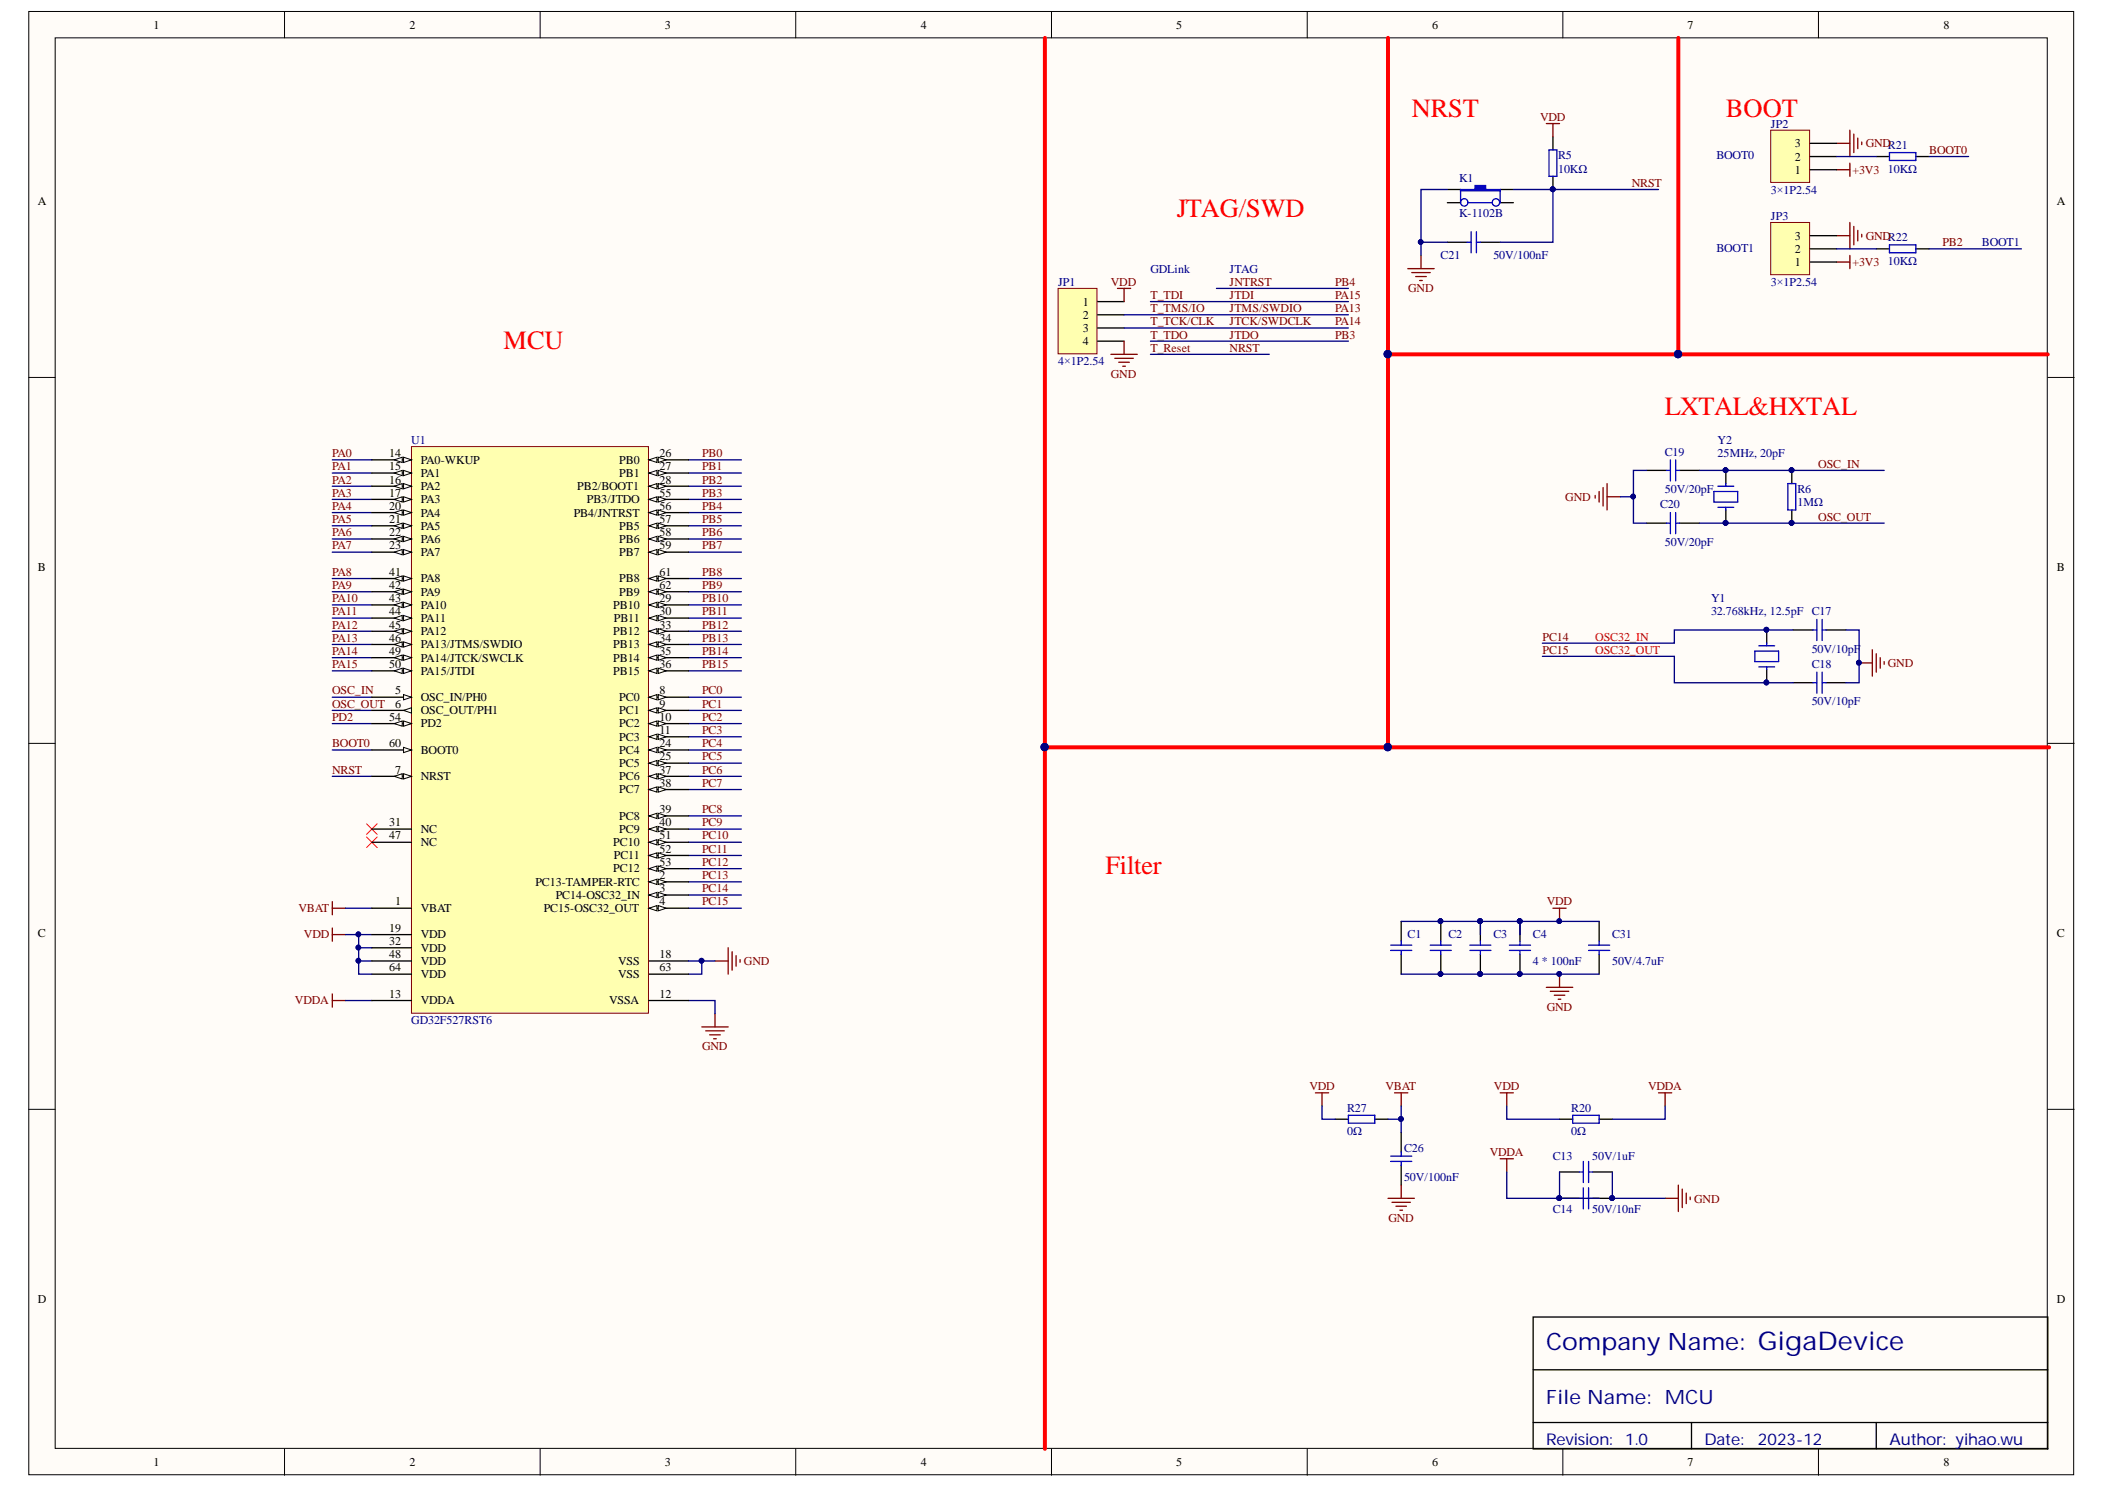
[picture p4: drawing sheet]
<svg xmlns="http://www.w3.org/2000/svg" width="297mm" height="210mm" viewBox="0 0 297 210" stroke-linecap="round" stroke-linejoin="round" font-family="sans-serif">
<defs><g id="words">
<g font-size="3.7" fill="#f00">
<text x="199.2" y="16.5">NRST</text>
<text x="243.6" y="16.5">BOOT</text>
<text x="166.1" y="30.6">JTAG/SWD</text>
<text x="71.1" y="49.2">MCU</text>
<text x="234.9" y="58.5">LXTAL&amp;HXTAL</text>
<text x="156" y="123.2">Filter</text>
</g>
<text font-size="3.4" fill="#000080" x="218.2" y="190.4">Company Name: GigaDevice</text>
<text font-size="2.8" fill="#000080" x="218.2" y="198">File Name: MCU</text>
<g font-size="2.3" fill="#000080">
<text x="218.2" y="203.8">Revision:</text>
<text x="229.3" y="203.8">1.0</text>
<text x="240.5" y="203.8">Date:</text>
<text x="248" y="203.8">2023-12</text>
<text x="266.7" y="203.8">Author: yihao.wu</text>
</g>
<g font-size="1.7">
<text x="21.7" y="4.1">1</text>
<text x="57.8" y="4.1">2</text>
<text x="93.8" y="4.1">3</text>
<text x="129.9" y="4.1">4</text>
<text x="166" y="4.1">5</text>
<text x="202.1" y="4.1">6</text>
<text x="238.1" y="4.1">7</text>
<text x="274.3" y="4.1">8</text>
<text x="253.3" y="22.7">2</text>
<text x="253.3" y="20.8">3</text>
<text x="5.3" y="28.9">A</text>
<text x="253.3" y="24.5">1</text>
<text x="290.3" y="28.9">A</text>
<text x="253.3" y="35.7">2</text>
<text x="253.3" y="33.8">3</text>
<text x="253.3" y="37.5">1</text>
<text x="152.8" y="43.1">1</text>
<text x="152.8" y="45">2</text>
<text x="152.8" y="46.8">3</text>
<text x="152.8" y="48.7">4</text>
<text x="54.9" y="64.5">14</text>
<text x="59.4" y="65.4">PA0-WKUP</text>
<text x="87.4" y="65.4">PB0</text>
<text x="93.1" y="64.5">26</text>
<text x="54.9" y="66.4">15</text>
<text x="54.9" y="68.2">16</text>
<text x="54.9" y="70.1">17</text>
<text x="54.9" y="71.9">20</text>
<text x="59.4" y="67.3">PA1</text>
<text x="59.4" y="69.1">PA2</text>
<text x="59.4" y="71">PA3</text>
<text x="81.5" y="69.1">PB2/BOOT1</text>
<text x="82.8" y="71">PB3/JTDO</text>
<text x="87.4" y="67.3">PB1</text>
<text x="93.1" y="66.4">27</text>
<text x="93.1" y="68.2">28</text>
<text x="93.1" y="70.1">55</text>
<text x="93.1" y="71.9">56</text>
<text x="54.9" y="73.8">21</text>
<text x="54.9" y="75.7">22</text>
<text x="54.9" y="77.5">23</text>
<text x="59.4" y="72.9">PA4</text>
<text x="59.4" y="74.7">PA5</text>
<text x="59.4" y="76.6">PA6</text>
<text x="81" y="72.9">PB4/JNTRST</text>
<text x="87.4" y="74.7">PB5</text>
<text x="87.4" y="76.6">PB6</text>
<text x="93.1" y="73.8">57</text>
<text x="93.1" y="75.7">58</text>
<text x="93.1" y="77.5">59</text>
<text x="5.3" y="80.6">B</text>
<text x="54.9" y="81.2">41</text>
<text x="54.9" y="83.1">42</text>
<text x="59.4" y="78.4">PA7</text>
<text x="59.4" y="82.2">PA8</text>
<text x="87.4" y="78.4">PB7</text>
<text x="87.4" y="82.2">PB8</text>
<text x="93.1" y="81.2">61</text>
<text x="93.1" y="83.1">62</text>
<text x="290.3" y="80.6">B</text>
<text x="54.9" y="84.9">43</text>
<text x="54.9" y="86.8">44</text>
<text x="54.9" y="88.7">45</text>
<text x="59.4" y="84">PA9</text>
<text x="59.4" y="85.9">PA10</text>
<text x="59.4" y="87.7">PA11</text>
<text x="59.4" y="89.6">PA12</text>
<text x="86.5" y="85.9">PB10</text>
<text x="86.5" y="89.6">PB12</text>
<text x="86.6" y="87.7">PB11</text>
<text x="87.4" y="84">PB9</text>
<text x="93.1" y="84.9">29</text>
<text x="93.1" y="86.8">30</text>
<text x="93.1" y="88.7">33</text>
<text x="54.9" y="90.5">46</text>
<text x="54.9" y="92.4">49</text>
<text x="54.9" y="94.2">50</text>
<text x="59.4" y="91.5">PA13/JTMS/SWDIO</text>
<text x="59.4" y="93.3">PA14/JTCK/SWCLK</text>
<text x="59.4" y="95.2">PA15/JTDI</text>
<text x="86.5" y="91.5">PB13</text>
<text x="86.5" y="93.3">PB14</text>
<text x="86.5" y="95.2">PB15</text>
<text x="93.1" y="90.5">34</text>
<text x="93.1" y="92.4">35</text>
<text x="93.1" y="94.2">36</text>
<text x="54.9" y="101.7">54</text>
<text x="55.8" y="98">5</text>
<text x="55.8" y="99.8">6</text>
<text x="59.4" y="98.9">OSC_IN/PH0</text>
<text x="59.4" y="100.8">OSC_OUT/PH1</text>
<text x="87.4" y="98.9">PC0</text>
<text x="87.4" y="100.8">PC1</text>
<text x="93.1" y="98">8</text>
<text x="93.1" y="99.8">9</text>
<text x="93.1" y="101.7">10</text>
<text x="54.9" y="105.4">60</text>
<text x="59.4" y="106.3">BOOT0</text>
<text x="59.4" y="102.6">PD2</text>
<text x="87.4" y="102.6">PC2</text>
<text x="87.4" y="104.5">PC3</text>
<text x="87.4" y="106.3">PC4</text>
<text x="93.1" y="103.5">11</text>
<text x="93.1" y="105.4">24</text>
<text x="93.1" y="107.3">25</text>
<text x="55.8" y="109.1">7</text>
<text x="59.4" y="110.1">NRST</text>
<text x="87.4" y="108.2">PC5</text>
<text x="87.4" y="110.1">PC6</text>
<text x="87.4" y="111.9">PC7</text>
<text x="93.1" y="109.1">37</text>
<text x="93.1" y="111">38</text>
<text x="54.9" y="116.6">31</text>
<text x="54.9" y="118.4">47</text>
<text x="59.4" y="117.5">NC</text>
<text x="59.4" y="119.4">NC</text>
<text x="86.5" y="119.4">PC10</text>
<text x="87.4" y="115.6">PC8</text>
<text x="87.4" y="117.5">PC9</text>
<text x="93.1" y="114.7">39</text>
<text x="93.1" y="116.6">40</text>
<text x="93.1" y="118.4">51</text>
<text x="75.5" y="124.9">PC13-TAMPER-RTC</text>
<text x="86.5" y="123.1">PC12</text>
<text x="86.6" y="121.2">PC11</text>
<text x="93.1" y="120.3">52</text>
<text x="93.1" y="122.1">53</text>
<text x="93.1" y="124">2</text>
<text x="93.1" y="125.9">3</text>
<text x="54.9" y="131.4">19</text>
<text x="55.8" y="127.7">1</text>
<text x="59.4" y="128.7">VBAT</text>
<text x="76.7" y="128.7">PC15-OSC32_OUT</text>
<text x="78.4" y="126.8">PC14-OSC32_IN</text>
<text x="93.1" y="127.7">4</text>
<text x="5.3" y="132.2">C</text>
<text x="54.9" y="133.3">32</text>
<text x="54.9" y="135.2">48</text>
<text x="54.9" y="137">64</text>
<text x="59.4" y="134.2">VDD</text>
<text x="59.4" y="136.1">VDD</text>
<text x="59.4" y="137.9">VDD</text>
<text x="59.4" y="132.4">VDD</text>
<text x="87.2" y="137.9">VSS</text>
<text x="87.2" y="136.1">VSS</text>
<text x="93.1" y="137">63</text>
<text x="93.1" y="135.2">18</text>
<text x="290.3" y="132.2">C</text>
<text x="54.9" y="140.7">13</text>
<text x="59.4" y="141.7">VDDA</text>
<text x="86" y="141.7">VSSA</text>
<text x="93.1" y="140.7">12</text>
<text x="5.3" y="183.8">D</text>
<text x="290.3" y="183.8">D</text>
<text x="21.7" y="206.8">1</text>
<text x="57.8" y="206.8">2</text>
<text x="93.8" y="206.8">3</text>
<text x="129.9" y="206.8">4</text>
<text x="166" y="206.8">5</text>
<text x="202.1" y="206.8">6</text>
<text x="238.1" y="206.8">7</text>
<text x="274.3" y="206.8">8</text>
</g>
<g font-size="1.7" fill="#800000">
<text x="217.3" y="17.1">VDD</text>
<text x="263.3" y="20.8">GNDR21</text>
<text x="272.2" y="21.7">BOOT0</text>
<text x="230.3" y="26.4">NRST</text>
<text x="261.4" y="24.5">+3V3</text>
<text x="263.3" y="33.8">GNDR22</text>
<text x="274.1" y="34.7">PB2</text>
<text x="156.8" y="40.3">VDD</text>
<text x="173.5" y="40.3">JNTRST</text>
<text x="188.4" y="40.3">PB4</text>
<text x="198.7" y="41.2">GND</text>
<text x="261.4" y="37.5">+3V3</text>
<text x="162.3" y="44">T_TMS/IO</text>
<text x="162.3" y="45.9">T_TCK/CLK</text>
<text x="162.3" y="47.8">T_TDO</text>
<text x="162.3" y="42.2">T_TDI</text>
<text x="173.5" y="42.2">JTDI</text>
<text x="173.5" y="44">JTMS/SWDIO</text>
<text x="173.5" y="45.9">JTCK/SWDCLK</text>
<text x="173.5" y="47.8">JTDO</text>
<text x="188.4" y="44">PA13</text>
<text x="188.4" y="42.2">PA15</text>
<text x="188.4" y="45.9">PA14</text>
<text x="188.4" y="47.8">PB3</text>
<text x="156.8" y="53.3">GND</text>
<text x="162.3" y="49.6">T_Reset</text>
<text x="173.5" y="49.6">NRST</text>
<text x="46.9" y="64.5">PA0</text>
<text x="99.1" y="64.5">PB0</text>
<text x="46.9" y="71.9">PA4</text>
<text x="46.9" y="66.4">PA1</text>
<text x="46.9" y="70.1">PA3</text>
<text x="46.9" y="68.2">PA2</text>
<text x="99.1" y="66.4">PB1</text>
<text x="99.1" y="68.2">PB2</text>
<text x="99.1" y="70.1">PB3</text>
<text x="99.1" y="71.9">PB4</text>
<text x="220.9" y="70.7">GND</text>
<text x="256.6" y="66">OSC_IN</text>
<text x="46.9" y="73.8">PA5</text>
<text x="46.9" y="75.7">PA6</text>
<text x="46.9" y="77.5">PA7</text>
<text x="99.1" y="73.8">PB5</text>
<text x="99.1" y="75.7">PB6</text>
<text x="99.1" y="77.5">PB7</text>
<text x="256.6" y="73.5">OSC_OUT</text>
<text x="46.9" y="83.1">PA9</text>
<text x="46.9" y="81.2">PA8</text>
<text x="99.1" y="81.2">PB8</text>
<text x="99.1" y="83.1">PB9</text>
<text x="46.9" y="86.8">PA11</text>
<text x="46.9" y="88.7">PA12</text>
<text x="46.9" y="84.9">PA10</text>
<text x="99.1" y="88.7">PB12</text>
<text x="99.1" y="84.9">PB10</text>
<text x="99.1" y="86.8">PB11</text>
<text x="46.9" y="94.2">PA15</text>
<text x="46.9" y="90.5">PA13</text>
<text x="46.9" y="92.4">PA14</text>
<text x="99.1" y="90.5">PB13</text>
<text x="99.1" y="92.4">PB14</text>
<text x="99.1" y="94.2">PB15</text>
<text x="217.7" y="90.4">PC14</text>
<text x="217.7" y="92.2">PC15</text>
<text x="266.4" y="94.1">GND</text>
<text x="46.9" y="98">OSC_IN</text>
<text x="46.9" y="99.8">OSC_OUT</text>
<text x="46.9" y="101.7">PD2</text>
<text x="99.1" y="98">PC0</text>
<text x="99.1" y="99.8">PC1</text>
<text x="99.1" y="101.7">PC2</text>
<text x="46.9" y="105.4">BOOT0</text>
<text x="99.1" y="105.4">PC4</text>
<text x="99.1" y="107.3">PC5</text>
<text x="99.1" y="103.5">PC3</text>
<text x="46.9" y="109.1">NRST</text>
<text x="99.1" y="109.1">PC6</text>
<text x="99.1" y="111">PC7</text>
<text x="99.1" y="114.7">PC8</text>
<text x="99.1" y="116.6">PC9</text>
<text x="99.1" y="118.4">PC10</text>
<text x="99.1" y="122.1">PC12</text>
<text x="99.1" y="124">PC13</text>
<text x="99.1" y="125.9">PC14</text>
<text x="99.1" y="120.3">PC11</text>
<text x="42.1" y="128.7">VBAT</text>
<text x="99.1" y="127.7">PC15</text>
<text x="218.3" y="127.7">VDD</text>
<text x="42.9" y="132.4">VDD</text>
<text x="105" y="136.1">GND</text>
<text x="41.6" y="141.7">VDDA</text>
<text x="218.3" y="142.6">GND</text>
<text x="99.1" y="148.2">GND</text>
<text x="184.8" y="153.8">VDD</text>
<text x="195.5" y="153.8">VBAT</text>
<text x="210.8" y="153.8">VDD</text>
<text x="232.6" y="153.8">VDDA</text>
<text x="210.2" y="163.1">VDDA</text>
<text x="195.9" y="172.4">GND</text>
<text x="239.1" y="169.6">GND</text>
</g>
<g font-size="1.7" fill="#000080">
<text x="219.9" y="22.5">R5</text>
<text x="242.2" y="22.5">BOOT0</text>
<text x="249.9" y="18">JP2</text>
<text x="205.9" y="25.6">K1</text>
<text x="219.9" y="24.3">10KΩ</text>
<text x="249.9" y="27.3">3×1P2.54</text>
<text x="266.4" y="24.3">10KΩ</text>
<text x="205.9" y="30.7">K-1102B</text>
<text x="242.2" y="35.5">BOOT1</text>
<text x="249.9" y="31">JP3</text>
<text x="279.7" y="34.7">BOOT1</text>
<text x="149.3" y="40.3">JP1</text>
<text x="162.3" y="38.5">GDLink</text>
<text x="173.5" y="38.5">JTAG</text>
<text x="203.3" y="36.6">C21</text>
<text x="210.7" y="36.6">50V/100nF</text>
<text x="249.9" y="40.3">3×1P2.54</text>
<text x="266.4" y="37.4">10KΩ</text>
<text x="149.3" y="51.5">4×1P2.54</text>
<text x="58" y="62.6">U1</text>
<text x="234.9" y="64.3">C19</text>
<text x="242.4" y="62.6">Y2</text>
<text x="242.4" y="64.5">25MHz, 20pF</text>
<text x="234.3" y="71.6">C20</text>
<text x="234.9" y="69.6">50V/20pF</text>
<text x="253.6" y="69.6">R6</text>
<text x="253.6" y="71.4">1MΩ</text>
<text x="234.9" y="77">50V/20pF</text>
<text x="241.4" y="84.9">Y1</text>
<text x="241.4" y="86.8">32.768kHz, 12.5pF C17</text>
<text x="255.7" y="92">50V/10pF</text>
<text x="255.7" y="94.2">C18</text>
<text x="255.7" y="99.5">50V/10pF</text>
<text x="198.6" y="132.4">C1</text>
<text x="204.4" y="132.4">C2</text>
<text x="210.7" y="132.4">C3</text>
<text x="216.3" y="132.4">C4</text>
<text x="216.3" y="136.1">4 * 100nF</text>
<text x="227.5" y="132.4">C31</text>
<text x="227.5" y="136.1">50V/4.7uF</text>
<text x="58" y="144.5">GD32F527RST6</text>
<text x="190.1" y="156.8">R27</text>
<text x="190.1" y="160.1">0Ω</text>
<text x="221.7" y="156.8">R20</text>
<text x="221.7" y="160.1">0Ω</text>
<text x="198.1" y="162.5">C26</text>
<text x="198.1" y="166.6">50V/100nF</text>
<text x="219.1" y="163.6">C13</text>
<text x="224.7" y="163.6">50V/1uF</text>
<text x="219.1" y="171.1">C14</text>
<text x="224.7" y="171.1">50V/10nF</text>
</g>
<g font-size="1.7" fill="#bf0000">
<text x="225.1" y="90.4">OSC32_IN</text>
<text x="225.1" y="92.2">OSC32_OUT</text>
</g>
</g></defs>
<g fill="#fffcf8" stroke="#000" stroke-width=".14">
<path d="M4.1 1.6h288.5v206.4h-288.5z"/>
<path d="M7.8 5.3h281.1v199h-281.1z"/>
</g>
<g fill="none" stroke="#000" stroke-width=".14">
<path d="M40.1 1.6v3.7M76.2 1.6v3.7M112.3 1.6v3.7M148.4 1.6v3.7M184.5 1.6v3.7M220.5 1.6v3.7M256.6 1.6v3.7M4.1 53.2h3.7M289 53.2h3.7M4.1 104.9h3.7M289 104.9h3.7M4.1 156.5h3.7"/>
<path d="M289 156.5h3.7M40.1 204.4v3.7M76.2 204.4v3.7M112.3 204.4v3.7M148.4 204.4v3.7M184.5 204.4v3.7M220.5 204.4v3.7M256.6 204.4v3.7"/>
</g>
<g fill="none" stroke="#000" stroke-width=".19">
<path d="M204.2 26.7h1.9M211.7 26.7h1.9M232.4 66.4h2.8M232.4 73.8h2.8M237 66.4h2.8M237 73.8h2.8M243.5 66.4v1.8M243.5 71.9v1.9M216.3 185.8h72.7v18.6h-72.7zM216.3 193.2h72.7M216.3 200.7h72.7M238.7 200.7v3.7"/>
<path d="M264.8 200.7v3.7"/>
</g>
<g fill="none" stroke="#00f" stroke-width=".19">
<path d="M235.2 66.4h.5M235.2 73.8h.5M235.7 64.9v2.9M235.7 72.3v3M236.5 66.4h.5M236.5 64.9v2.9M236.5 72.3v3M236.5 73.8h.5M241.9 69.3h3.3v1.5h-3.3zM242.4 68.6h2.2M242.4 71.6h2.2M243.5 68.2v.4"/>
<path d="M243.5 71.6v.3"/>
</g>
<g fill="#000080" stroke="#000080" stroke-width=".14">
<circle cx="243.5" cy="73.8" r=".34"/>
<circle cx="243.5" cy="66.3" r=".34"/>
</g>
<path d="M206.1 26.7h2.1v-.5h1.4v.5h2.1v.2h-5.6z" fill-rule="evenodd" fill="#00f"/>
<g fill="none" stroke="#00f" stroke-width=".19">
<path d="M206.1 26.7h2.1v-.5h1.4v.5h2.1v.2h-5.6zM206.1 26.7v1.9M207 34.2h.6M207.2 28.6h3.4M207.6 32.7v3M208.3 34.2h.6M208.3 32.7v3M211.7 26.7v1.9M218.6 21.2h1.1v3.7h-1.1zM252.3 68.2h1.1v3.7h-1.1zM247.6 91.8h3.4v1.5h-3.4zM248.2 91.1h2.2"/>
<path d="M248.2 94.1h2.2M249.3 90.7v.4M249.3 94.1v.3M255.8 88.9h.6M255.8 96.3h.6M256.4 87.4v3M256.4 94.8v3M257.1 88.9h.6M257.1 87.4v3M257.1 94.8v3M257.1 96.3h.6M196.2 133.3h3"/>
<path d="M196.2 134.1h3M197.7 132.8v.5M197.7 134.1v.5M201.8 133.3h3M201.8 134.1h3M203.3 132.8v.5M203.3 134.1v.5M207.4 133.3h3M207.4 134.1h3M208.9 132.8v.5M208.9 134.1v.5M213 133.3h3"/>
<path d="M213 134.1h3M214.5 132.8v.5M214.5 134.1v.5M224.2 133.3h2.9M224.2 134.1h2.9M225.7 132.8v.5M225.7 134.1v.5M222.9 169h.5M222.9 165.3h.5M223.4 163.8v3M223.4 167.6v2.9M224.2 169h.5"/>
<path d="M224.2 163.8v3M224.2 167.6v2.9M224.2 165.3h.5"/>
<circle cx="206.6" cy="28.6" r=".52"/>
<circle cx="211.1" cy="28.6" r=".52"/>
</g>
<g fill="none" stroke="#000" stroke-width=".19">
<path d="M219.1 19.3v1.9M204.2 28.6h1.9M204.2 34.2h2.8M208.9 34.2h2.8M211.7 28.6h1.9M219.1 24.9v1.8M252.8 66.4v1.8M252.8 71.9v1.9M249.3 88.9v1.8M249.3 94.4v1.9M253 88.9h2.8M253 96.3h2.8"/>
<path d="M257.7 88.9h2.8M257.7 96.3h2.8M197.7 130v2.8M197.7 134.6v2.8M203.3 130v2.8M203.3 134.6v2.8M208.9 130v2.8M208.9 134.6v2.8M214.5 130v2.8M214.5 134.6v2.8M225.7 130v2.8M225.7 134.6v2.8"/>
<path d="M220.1 169h2.8M220.1 165.3h2.8M224.7 169h2.8M224.7 165.3h2.8"/>
</g>
<g fill="none" stroke="#800000" stroke-width=".19">
<path d="M218.2 17.4h1.9M219.1 17.4v1.9M198.7 37.9h3.7M199.2 38.5h2.6M199.8 39h1.5M200.3 39.6h.4M200.5 36v1.9M225.1 69.9v.4M225.7 69.3v1.5M226.2 68.8v2.6M226.8 68.2v3.7M226.8 70.1h1.8"/>
<path d="M262.3 93.5h1.9M264.2 91.7v3.7M264.8 92.2v2.6M265.3 92.8v1.5M265.9 93.3v.4M218.2 139.3h3.7M218.8 139.8h2.6M219.1 128.1h1.9M220.1 128.1v1.9M220.1 137.4v1.9M219.3 140.4h1.5M219.9 141h.4"/>
<path d="M211.7 163.5h1.9M212.6 163.5v1.8M235 169h1.8M236.8 167.2v3.7M237.4 167.7v2.6M237.9 168.3v1.5M238.5 168.9v.3"/>
</g>
<g fill="#000080" stroke="#000080" stroke-width=".14">
<circle cx="219.1" cy="26.7" r=".34"/>
<circle cx="249.3" cy="96.3" r=".33"/>
<circle cx="249.3" cy="88.8" r=".33"/>
<circle cx="252.8" cy="73.8" r=".34"/>
<circle cx="252.8" cy="66.3" r=".34"/>
<circle cx="227.5" cy="169" r=".34"/>
<circle cx="220" cy="169" r=".33"/>
<circle cx="262.3" cy="93.5" r=".34"/>
<circle cx="220" cy="137.4" r=".33"/>
<circle cx="220" cy="129.9" r=".33"/>
<circle cx="203.3" cy="137.4" r=".33"/>
<circle cx="203.3" cy="129.9" r=".33"/>
<circle cx="208.9" cy="137.4" r=".34"/>
<circle cx="208.9" cy="129.9" r=".34"/>
<circle cx="214.4" cy="137.4" r=".34"/>
<circle cx="214.4" cy="129.9" r=".34"/>
</g>
<path d="M149.3 40.7h5.5v9.2h-5.5z" fill="#ffffb0" stroke="#800000" stroke-width=".14"/>
<path d="M264.8 22.1h1.8M264.8 35.1h1.8M270.3 22.1h1.9M270.3 35.1h1.9M154.9 42.5h3.7M154.9 44.4h3.7M154.9 46.3h3.7M154.9 48.1h3.7M197.7 159.7v2.8M197.7 164.4v2.8" fill="none" stroke="#000" stroke-width=".19"/>
<g fill="none" stroke="#800000" stroke-width=".19">
<path d="M261 18.4v3.7M261.6 18.9v2.6M262.2 19.5v1.5M259.2 20.2h1.8M259.2 33.2h1.8M259.2 37h1.8M259.2 23.9h1.8M261 23v1.9M261 31.4v3.7M261 36v1.9M261.6 31.9v2.6M262.2 32.5v1.5"/>
<path d="M262.7 20v.4M262.7 33.1v.3M156.8 50h3.7M157.3 50.5h2.6M157.7 40.7h1.8M157.9 51.1h1.5M158.4 51.7h.4M158.6 40.7v1.8M158.6 48.1v1.9M196.8 154.2h1.9M197.7 154.2v1.8M195.9 169h3.7"/>
<path d="M196.4 169.6h2.6M197 170.2h1.5M197.5 170.7h.4M197.7 167.2v1.8"/>
</g>
<path d="M266.6 21.5h3.7v1.1h-3.7zM266.6 34.5h3.7v1.2h-3.7zM196.2 163.1h3M196.2 163.8h3M197.7 162.5v.6M197.7 163.8v.6" fill="none" stroke="#00f" stroke-width=".19"/>
<path d="M249.9 18.4h5.5v7.3h-5.5z" fill="#ffffb0" stroke="#800000" stroke-width=".14"/>
<path d="M255.4 23.9h3.8M255.4 22.1h3.8M255.4 20.2h3.8" fill="none" stroke="#000" stroke-width=".19"/>
<path d="M249.9 31.4h5.5v7.3h-5.5z" fill="#ffffb0" stroke="#800000" stroke-width=".14"/>
<path d="M255.4 37h3.8M255.4 35.1h3.8M255.4 33.2h3.8M188.4 157.9h1.9M194 157.9h1.9M220.1 157.9h1.8M225.7 157.9h1.8" fill="none" stroke="#000" stroke-width=".19"/>
<g fill="none" stroke="#800000" stroke-width=".19">
<path d="M46.9 127.2v1.8M46.9 130.9v1.9M46.9 131.8h1.9M46.9 128.1h1.9M100.9 135.6h1.9M102.8 133.7v3.7M103.3 134.3v2.6M103.9 134.8v1.5M104.4 135.4v.3M46.9 140.2v1.9M46.9 141.1h1.9M99 144.9h3.8"/>
<path d="M99.6 145.4h2.6M100.1 146h1.5M100.7 146.5h.4M100.9 143v1.9M185.6 154.2h1.9M186.6 154.2v1.8M211.7 154.2h1.9M212.6 154.2v1.8M234 154.2h1.9M235 154.2v1.8"/>
</g>
<path d="M190.3 157.3h3.7v1.1h-3.7zM221.9 157.3h3.8v1.1h-3.8z" fill="none" stroke="#00f" stroke-width=".19"/>
<path d="M51.7 116.2l1.5 1.5M51.7 118.1l1.5 1.5M53.2 116.2l-1.5 1.5M53.2 118.1l-1.5 1.5" fill="none" stroke="#f00" stroke-width=".14"/>
<g fill="none" stroke="#000080" stroke-width=".19">
<path d="M200.5 34.2h3.7M204.2 26.7h-3.7v9.3M213.6 26.7h20.4M219.1 26.7v7.5h-7.4M259.2 22.1h5.6M259.2 35.1h5.6M272.2 22.1h5.6M272.2 35.1h13M158.6 44.4h31.7M158.6 46.3h31.7M162.3 42.5h28M162.3 48.1h28"/>
<path d="M162.3 50h16.8M171.7 40.7h18.6M46.9 64.9h5.6M46.9 66.7h5.6M46.9 68.6h5.6M46.9 70.4h5.6M46.9 72.3h5.6M46.9 74.2h5.6M46.9 76h5.6M46.9 77.9h5.6M97.2 64.9h7.4M97.2 66.7h7.4"/>
<path d="M97.2 68.6h7.4M97.2 70.4h7.4M97.2 72.3h7.4M97.2 74.2h7.4M97.2 76h7.4M97.2 77.9h7.4M228.6 70.1h1.9M232.4 66.4h-1.9v7.4h1.9M239.8 66.4h26.1M239.8 73.8h26.1M46.9 81.6h5.6M46.9 83.5h5.6"/>
<path d="M46.9 85.3h5.6M46.9 87.2h5.6M46.9 89.1h5.6M46.9 90.9h5.6M46.9 92.8h5.6M46.9 94.6h5.6M46.9 98.4h5.6M97.2 81.6h7.4M97.2 83.5h7.4M97.2 85.3h7.4M97.2 87.2h7.4M97.2 89.1h7.4"/>
<path d="M97.2 90.9h7.4M97.2 92.8h7.4M97.2 94.6h7.4M97.2 98.4h7.4M217.6 92.6h18.7v3.7h16.7M253 88.9h-16.7v1.8h-18.7M260.5 88.9h1.8v7.4h-1.8M46.9 109.5h5.6M46.9 105.8h5.6M46.9 102.1h5.6M46.9 100.2h5.6M97.2 118.8h7.4"/>
<path d="M97.2 117h7.4M97.2 115.1h7.4M97.2 111.4h7.4M97.2 109.5h7.4M97.2 107.7h7.4M97.2 105.8h7.4M97.2 103.9h7.4M97.2 102.1h7.4M97.2 100.2h7.4M48.8 128.1h3.7M50.6 135.6h1.9M50.6 133.7h1.9"/>
<path d="M50.6 131.8h1.9M97.2 128.1h7.4M97.2 126.3h7.4M97.2 124.4h7.4M97.2 122.5h7.4M97.2 120.7h7.4M99 135.6v1.8h-1.8M197.7 130h11.2v1.8M197.7 137.4h28M208.9 130h5.6v1.8M214.5 130h11.2M48.8 141.1h3.7"/>
<path d="M97.2 141.1h3.7v1.9M186.6 156v1.9h1.8M195.9 157.9h1.8M197.7 156v3.7M212.6 156v1.9h7.5M235 156v1.9h-7.5M212.6 165.3v3.7h13.1M220.1 165.3v3.7M227.5 165.3v3.7h7.5"/>
</g>
<g fill="#000080" stroke="#000080" stroke-width=".14">
<circle cx="200.5" cy="34.1" r=".33"/>
<circle cx="219.1" cy="26.7" r=".34"/>
<circle cx="262.3" cy="93.5" r=".34"/>
<circle cx="243.5" cy="66.3" r=".34"/>
<circle cx="252.8" cy="66.3" r=".34"/>
<circle cx="243.5" cy="73.8" r=".34"/>
<circle cx="252.8" cy="73.8" r=".34"/>
<circle cx="249.3" cy="88.8" r=".33"/>
<circle cx="249.3" cy="96.3" r=".33"/>
<circle cx="236.8" cy="49.9" r=".52"/>
<circle cx="227.5" cy="169" r=".34"/>
<circle cx="230.4" cy="70" r=".33"/>
<circle cx="208.9" cy="129.9" r=".34"/>
<circle cx="214.4" cy="129.9" r=".34"/>
<circle cx="203.3" cy="129.9" r=".33"/>
<circle cx="220" cy="129.9" r=".33"/>
<circle cx="203.3" cy="137.4" r=".33"/>
<circle cx="208.9" cy="137.4" r=".34"/>
<circle cx="214.4" cy="137.4" r=".34"/>
<circle cx="220" cy="137.4" r=".33"/>
<circle cx="220" cy="169" r=".33"/>
<circle cx="195.8" cy="105.4" r=".52"/>
<circle cx="195.8" cy="49.9" r=".52"/>
<circle cx="147.4" cy="105.4" r=".52"/>
<circle cx="197.7" cy="157.8" r=".34"/>
<circle cx="50.6" cy="135.5" r=".33"/>
<circle cx="50.6" cy="133.7" r=".33"/>
<circle cx="50.6" cy="131.8" r=".33"/>
<circle cx="99" cy="135.5" r=".34"/>
</g>
<path d="M147.4 5.3v100.1M195.9 5.3v44.7h93.1M236.8 5.3v44.7M195.9 50v55.4M289.2 105.4h-141.8v99" fill="none" stroke="#f00" stroke-width=".56"/>
<path d="M58.1 63h33.4v79.9h-33.4z" fill="#ffffb0" stroke="#800000" stroke-width=".14"/>
<path d="M52.5 105.8h5.6" fill="none" stroke="#000" stroke-width=".19"/>
<path d="M56.9 105.4l1.2 .4-1.2 .4z" fill="#fffcf8"/>
<path d="M56.9 105.4l1.2 .4-1.2 .4z" fill="none" stroke="#000" stroke-width=".14"/>
<path d="M52.5 109.5h5.6" fill="none" stroke="#000" stroke-width=".19"/>
<path d="M56.9 109.1l1.2 .4-1.2 .4z" fill="#fffcf8"/>
<path d="M56.9 109.1l1.2 .4-1.2 .4z" fill="none" stroke="#000" stroke-width=".14"/>
<path d="M55.6 109.5l1.2-.4v.8z" fill="#fffcf8"/>
<path d="M55.6 109.5l1.2-.4v.8z" fill="none" stroke="#000" stroke-width=".14"/>
<path d="M52.5 98.4h5.6" fill="none" stroke="#000" stroke-width=".19"/>
<path d="M56.9 98l1.2 .4-1.2 .3z" fill="#fffcf8"/>
<path d="M56.9 98l1.2 .4-1.2 .3z" fill="none" stroke="#000" stroke-width=".14"/>
<path d="M52.5 100.2h5.6" fill="none" stroke="#000" stroke-width=".19"/>
<path d="M56.9 100.2l1.2-.4v.8z" fill="#fffcf8"/>
<path d="M56.9 100.2l1.2-.4v.8z" fill="none" stroke="#000" stroke-width=".14"/>
<path d="M52.5 64.9h5.6" fill="none" stroke="#000" stroke-width=".19"/>
<path d="M56.9 64.5l1.2 .4-1.2 .3z" fill="#fffcf8"/>
<path d="M56.9 64.5l1.2 .4-1.2 .3z" fill="none" stroke="#000" stroke-width=".14"/>
<path d="M55.6 64.9l1.2-.4v.7z" fill="#fffcf8"/>
<path d="M55.6 64.9l1.2-.4v.7z" fill="none" stroke="#000" stroke-width=".14"/>
<path d="M52.5 66.7h5.6" fill="none" stroke="#000" stroke-width=".19"/>
<path d="M56.9 66.4l1.2 .3-1.2 .4z" fill="#fffcf8"/>
<path d="M56.9 66.4l1.2 .3-1.2 .4z" fill="none" stroke="#000" stroke-width=".14"/>
<path d="M55.6 66.7l1.2-.3v.7z" fill="#fffcf8"/>
<path d="M55.6 66.7l1.2-.3v.7z" fill="none" stroke="#000" stroke-width=".14"/>
<path d="M52.5 68.6h5.6" fill="none" stroke="#000" stroke-width=".19"/>
<path d="M56.9 68.2l1.2 .4-1.2 .4z" fill="#fffcf8"/>
<path d="M56.9 68.2l1.2 .4-1.2 .4z" fill="none" stroke="#000" stroke-width=".14"/>
<path d="M55.6 68.6l1.2-.4v.8z" fill="#fffcf8"/>
<path d="M55.6 68.6l1.2-.4v.8z" fill="none" stroke="#000" stroke-width=".14"/>
<path d="M52.5 70.4h5.6" fill="none" stroke="#000" stroke-width=".19"/>
<path d="M56.9 70.1l1.2 .3-1.2 .4z" fill="#fffcf8"/>
<path d="M56.9 70.1l1.2 .3-1.2 .4z" fill="none" stroke="#000" stroke-width=".14"/>
<path d="M55.6 70.4l1.2-.3v.7z" fill="#fffcf8"/>
<path d="M55.6 70.4l1.2-.3v.7z" fill="none" stroke="#000" stroke-width=".14"/>
<path d="M52.5 72.3h5.6" fill="none" stroke="#000" stroke-width=".19"/>
<path d="M56.9 71.9l1.2 .4-1.2 .4z" fill="#fffcf8"/>
<path d="M56.9 71.9l1.2 .4-1.2 .4z" fill="none" stroke="#000" stroke-width=".14"/>
<path d="M55.6 72.3l1.2-.4v.8z" fill="#fffcf8"/>
<path d="M55.6 72.3l1.2-.4v.8z" fill="none" stroke="#000" stroke-width=".14"/>
<path d="M52.5 74.2h5.6" fill="none" stroke="#000" stroke-width=".19"/>
<path d="M56.9 73.8l1.2 .4-1.2 .3z" fill="#fffcf8"/>
<path d="M56.9 73.8l1.2 .4-1.2 .3z" fill="none" stroke="#000" stroke-width=".14"/>
<path d="M55.6 74.2l1.2-.4v.7z" fill="#fffcf8"/>
<path d="M55.6 74.2l1.2-.4v.7z" fill="none" stroke="#000" stroke-width=".14"/>
<path d="M52.5 76h5.6" fill="none" stroke="#000" stroke-width=".19"/>
<path d="M56.9 75.7l1.2 .3-1.2 .4z" fill="#fffcf8"/>
<path d="M56.9 75.7l1.2 .3-1.2 .4z" fill="none" stroke="#000" stroke-width=".14"/>
<path d="M55.6 76l1.2-.3v.7z" fill="#fffcf8"/>
<path d="M55.6 76l1.2-.3v.7z" fill="none" stroke="#000" stroke-width=".14"/>
<path d="M52.5 77.9h5.6" fill="none" stroke="#000" stroke-width=".19"/>
<path d="M56.9 77.5l1.2 .4-1.2 .4z" fill="#fffcf8"/>
<path d="M56.9 77.5l1.2 .4-1.2 .4z" fill="none" stroke="#000" stroke-width=".14"/>
<path d="M55.6 77.9l1.2-.4v.8z" fill="#fffcf8"/>
<path d="M55.6 77.9l1.2-.4v.8z" fill="none" stroke="#000" stroke-width=".14"/>
<path d="M52.5 81.6h5.6" fill="none" stroke="#000" stroke-width=".19"/>
<path d="M56.9 81.2l1.2 .4-1.2 .4z" fill="#fffcf8"/>
<path d="M56.9 81.2l1.2 .4-1.2 .4z" fill="none" stroke="#000" stroke-width=".14"/>
<path d="M55.6 81.6l1.2-.4v.8z" fill="#fffcf8"/>
<path d="M55.6 81.6l1.2-.4v.8z" fill="none" stroke="#000" stroke-width=".14"/>
<path d="M52.5 83.5h5.6" fill="none" stroke="#000" stroke-width=".19"/>
<path d="M56.9 83.1l1.2 .4-1.2 .3z" fill="#fffcf8"/>
<path d="M56.9 83.1l1.2 .4-1.2 .3z" fill="none" stroke="#000" stroke-width=".14"/>
<path d="M55.6 83.5l1.2-.4v.7z" fill="#fffcf8"/>
<path d="M55.6 83.5l1.2-.4v.7z" fill="none" stroke="#000" stroke-width=".14"/>
<path d="M52.5 85.3h5.6" fill="none" stroke="#000" stroke-width=".19"/>
<path d="M56.9 85l1.2 .3-1.2 .4z" fill="#fffcf8"/>
<path d="M56.9 85l1.2 .3-1.2 .4z" fill="none" stroke="#000" stroke-width=".14"/>
<path d="M55.6 85.3l1.2-.3v.7z" fill="#fffcf8"/>
<path d="M55.6 85.3l1.2-.3v.7z" fill="none" stroke="#000" stroke-width=".14"/>
<path d="M52.5 87.2h5.6" fill="none" stroke="#000" stroke-width=".19"/>
<path d="M56.9 86.8l1.2 .4-1.2 .4z" fill="#fffcf8"/>
<path d="M56.9 86.8l1.2 .4-1.2 .4z" fill="none" stroke="#000" stroke-width=".14"/>
<path d="M55.6 87.2l1.2-.4v.8z" fill="#fffcf8"/>
<path d="M55.6 87.2l1.2-.4v.8z" fill="none" stroke="#000" stroke-width=".14"/>
<path d="M52.5 89.1h5.6" fill="none" stroke="#000" stroke-width=".19"/>
<path d="M56.9 88.7l1.2 .4-1.2 .3z" fill="#fffcf8"/>
<path d="M56.9 88.7l1.2 .4-1.2 .3z" fill="none" stroke="#000" stroke-width=".14"/>
<path d="M55.6 89.1l1.2-.4v.7z" fill="#fffcf8"/>
<path d="M55.6 89.1l1.2-.4v.7z" fill="none" stroke="#000" stroke-width=".14"/>
<path d="M52.5 90.9h5.6" fill="none" stroke="#000" stroke-width=".19"/>
<path d="M56.9 90.5l1.2 .4-1.2 .4z" fill="#fffcf8"/>
<path d="M56.9 90.5l1.2 .4-1.2 .4z" fill="none" stroke="#000" stroke-width=".14"/>
<path d="M55.6 90.9l1.2-.4v.8z" fill="#fffcf8"/>
<path d="M55.6 90.9l1.2-.4v.8z" fill="none" stroke="#000" stroke-width=".14"/>
<path d="M52.5 92.8h5.6" fill="none" stroke="#000" stroke-width=".19"/>
<path d="M56.9 92.4l1.2 .4-1.2 .3z" fill="#fffcf8"/>
<path d="M56.9 92.4l1.2 .4-1.2 .3z" fill="none" stroke="#000" stroke-width=".14"/>
<path d="M55.6 92.8l1.2-.4v.7z" fill="#fffcf8"/>
<path d="M55.6 92.8l1.2-.4v.7z" fill="none" stroke="#000" stroke-width=".14"/>
<path d="M52.5 94.6h5.6" fill="none" stroke="#000" stroke-width=".19"/>
<path d="M56.9 94.3l1.2 .3-1.2 .4z" fill="#fffcf8"/>
<path d="M56.9 94.3l1.2 .3-1.2 .4z" fill="none" stroke="#000" stroke-width=".14"/>
<path d="M55.6 94.6l1.2-.3v.7z" fill="#fffcf8"/>
<path d="M55.6 94.6l1.2-.3v.7z" fill="none" stroke="#000" stroke-width=".14"/>
<path d="M91.6 64.9h5.6" fill="none" stroke="#000" stroke-width=".19"/>
<path d="M91.6 64.9l1.1-.4v.7z" fill="#fffcf8"/>
<path d="M91.6 64.9l1.1-.4v.7z" fill="none" stroke="#000" stroke-width=".14"/>
<path d="M92.9 64.5l1.1 .4-1.1 .3z" fill="#fffcf8"/>
<path d="M92.9 64.5l1.1 .4-1.1 .3z" fill="none" stroke="#000" stroke-width=".14"/>
<path d="M91.6 66.7h5.6" fill="none" stroke="#000" stroke-width=".19"/>
<path d="M91.6 66.7l1.1-.3v.7z" fill="#fffcf8"/>
<path d="M91.6 66.7l1.1-.3v.7z" fill="none" stroke="#000" stroke-width=".14"/>
<path d="M92.9 66.4l1.1 .3-1.1 .4z" fill="#fffcf8"/>
<path d="M92.9 66.4l1.1 .3-1.1 .4z" fill="none" stroke="#000" stroke-width=".14"/>
<path d="M91.6 68.6h5.6" fill="none" stroke="#000" stroke-width=".19"/>
<path d="M91.6 68.6l1.1-.4v.8z" fill="#fffcf8"/>
<path d="M91.6 68.6l1.1-.4v.8z" fill="none" stroke="#000" stroke-width=".14"/>
<path d="M92.9 68.2l1.1 .4-1.1 .4z" fill="#fffcf8"/>
<path d="M92.9 68.2l1.1 .4-1.1 .4z" fill="none" stroke="#000" stroke-width=".14"/>
<path d="M91.6 70.4h5.6" fill="none" stroke="#000" stroke-width=".19"/>
<path d="M91.6 70.4l1.1-.3v.7z" fill="#fffcf8"/>
<path d="M91.6 70.4l1.1-.3v.7z" fill="none" stroke="#000" stroke-width=".14"/>
<path d="M92.9 70.1l1.1 .3-1.1 .4z" fill="#fffcf8"/>
<path d="M92.9 70.1l1.1 .3-1.1 .4z" fill="none" stroke="#000" stroke-width=".14"/>
<path d="M91.6 72.3h5.6" fill="none" stroke="#000" stroke-width=".19"/>
<path d="M91.6 72.3l1.1-.4v.8z" fill="#fffcf8"/>
<path d="M91.6 72.3l1.1-.4v.8z" fill="none" stroke="#000" stroke-width=".14"/>
<path d="M92.9 71.9l1.1 .4-1.1 .4z" fill="#fffcf8"/>
<path d="M92.9 71.9l1.1 .4-1.1 .4z" fill="none" stroke="#000" stroke-width=".14"/>
<path d="M91.6 74.2h5.6" fill="none" stroke="#000" stroke-width=".19"/>
<path d="M91.6 74.2l1.1-.4v.7z" fill="#fffcf8"/>
<path d="M91.6 74.2l1.1-.4v.7z" fill="none" stroke="#000" stroke-width=".14"/>
<path d="M92.9 73.8l1.1 .4-1.1 .3z" fill="#fffcf8"/>
<path d="M92.9 73.8l1.1 .4-1.1 .3z" fill="none" stroke="#000" stroke-width=".14"/>
<path d="M91.6 76h5.6" fill="none" stroke="#000" stroke-width=".19"/>
<path d="M91.6 76l1.1-.3v.7z" fill="#fffcf8"/>
<path d="M91.6 76l1.1-.3v.7z" fill="none" stroke="#000" stroke-width=".14"/>
<path d="M92.9 75.7l1.1 .3-1.1 .4z" fill="#fffcf8"/>
<path d="M92.9 75.7l1.1 .3-1.1 .4z" fill="none" stroke="#000" stroke-width=".14"/>
<path d="M91.6 77.9h5.6" fill="none" stroke="#000" stroke-width=".19"/>
<path d="M91.6 77.9l1.1-.4v.8z" fill="#fffcf8"/>
<path d="M91.6 77.9l1.1-.4v.8z" fill="none" stroke="#000" stroke-width=".14"/>
<path d="M92.9 77.5l1.1 .4-1.1 .4z" fill="#fffcf8"/>
<path d="M92.9 77.5l1.1 .4-1.1 .4z" fill="none" stroke="#000" stroke-width=".14"/>
<path d="M91.6 81.6h5.6" fill="none" stroke="#000" stroke-width=".19"/>
<path d="M91.6 81.6l1.1-.4v.8z" fill="#fffcf8"/>
<path d="M91.6 81.6l1.1-.4v.8z" fill="none" stroke="#000" stroke-width=".14"/>
<path d="M92.9 81.2l1.1 .4-1.1 .4z" fill="#fffcf8"/>
<path d="M92.9 81.2l1.1 .4-1.1 .4z" fill="none" stroke="#000" stroke-width=".14"/>
<path d="M91.6 83.5h5.6" fill="none" stroke="#000" stroke-width=".19"/>
<path d="M91.6 83.5l1.1-.4v.7z" fill="#fffcf8"/>
<path d="M91.6 83.5l1.1-.4v.7z" fill="none" stroke="#000" stroke-width=".14"/>
<path d="M92.9 83.1l1.1 .4-1.1 .3z" fill="#fffcf8"/>
<path d="M92.9 83.1l1.1 .4-1.1 .3z" fill="none" stroke="#000" stroke-width=".14"/>
<path d="M91.6 85.3h5.6" fill="none" stroke="#000" stroke-width=".19"/>
<path d="M91.6 85.3l1.1-.3v.7z" fill="#fffcf8"/>
<path d="M91.6 85.3l1.1-.3v.7z" fill="none" stroke="#000" stroke-width=".14"/>
<path d="M92.9 85l1.1 .3-1.1 .4z" fill="#fffcf8"/>
<path d="M92.9 85l1.1 .3-1.1 .4z" fill="none" stroke="#000" stroke-width=".14"/>
<path d="M91.6 87.2h5.6" fill="none" stroke="#000" stroke-width=".19"/>
<path d="M91.6 87.2l1.1-.4v.8z" fill="#fffcf8"/>
<path d="M91.6 87.2l1.1-.4v.8z" fill="none" stroke="#000" stroke-width=".14"/>
<path d="M92.9 86.8l1.1 .4-1.1 .4z" fill="#fffcf8"/>
<path d="M92.9 86.8l1.1 .4-1.1 .4z" fill="none" stroke="#000" stroke-width=".14"/>
<path d="M91.6 89.1h5.6" fill="none" stroke="#000" stroke-width=".19"/>
<path d="M91.6 89.1l1.1-.4v.7z" fill="#fffcf8"/>
<path d="M91.6 89.1l1.1-.4v.7z" fill="none" stroke="#000" stroke-width=".14"/>
<path d="M92.9 88.7l1.1 .4-1.1 .3z" fill="#fffcf8"/>
<path d="M92.9 88.7l1.1 .4-1.1 .3z" fill="none" stroke="#000" stroke-width=".14"/>
<path d="M91.6 90.9h5.6" fill="none" stroke="#000" stroke-width=".19"/>
<path d="M91.6 90.9l1.1-.4v.8z" fill="#fffcf8"/>
<path d="M91.6 90.9l1.1-.4v.8z" fill="none" stroke="#000" stroke-width=".14"/>
<path d="M92.9 90.5l1.1 .4-1.1 .4z" fill="#fffcf8"/>
<path d="M92.9 90.5l1.1 .4-1.1 .4z" fill="none" stroke="#000" stroke-width=".14"/>
<path d="M91.6 92.8h5.6" fill="none" stroke="#000" stroke-width=".19"/>
<path d="M91.6 92.8l1.1-.4v.7z" fill="#fffcf8"/>
<path d="M91.6 92.8l1.1-.4v.7z" fill="none" stroke="#000" stroke-width=".14"/>
<path d="M92.9 92.4l1.1 .4-1.1 .3z" fill="#fffcf8"/>
<path d="M92.9 92.4l1.1 .4-1.1 .3z" fill="none" stroke="#000" stroke-width=".14"/>
<path d="M91.6 94.6h5.6" fill="none" stroke="#000" stroke-width=".19"/>
<path d="M91.6 94.6l1.1-.3v.7z" fill="#fffcf8"/>
<path d="M91.6 94.6l1.1-.3v.7z" fill="none" stroke="#000" stroke-width=".14"/>
<path d="M92.9 94.3l1.1 .3-1.1 .4z" fill="#fffcf8"/>
<path d="M92.9 94.3l1.1 .3-1.1 .4z" fill="none" stroke="#000" stroke-width=".14"/>
<path d="M91.6 98.4h5.6" fill="none" stroke="#000" stroke-width=".19"/>
<path d="M91.6 98.4l1.1-.4v.7z" fill="#fffcf8"/>
<path d="M91.6 98.4l1.1-.4v.7z" fill="none" stroke="#000" stroke-width=".14"/>
<path d="M92.9 98l1.1 .4-1.1 .3z" fill="#fffcf8"/>
<path d="M92.9 98l1.1 .4-1.1 .3z" fill="none" stroke="#000" stroke-width=".14"/>
<path d="M91.6 100.2h5.6" fill="none" stroke="#000" stroke-width=".19"/>
<path d="M91.6 100.2l1.1-.4v.8z" fill="#fffcf8"/>
<path d="M91.6 100.2l1.1-.4v.8z" fill="none" stroke="#000" stroke-width=".14"/>
<path d="M92.9 99.8l1.1 .4-1.1 .4z" fill="#fffcf8"/>
<path d="M92.9 99.8l1.1 .4-1.1 .4z" fill="none" stroke="#000" stroke-width=".14"/>
<path d="M91.6 102.1h5.6" fill="none" stroke="#000" stroke-width=".19"/>
<path d="M91.6 102.1l1.1-.4v.7z" fill="#fffcf8"/>
<path d="M91.6 102.1l1.1-.4v.7z" fill="none" stroke="#000" stroke-width=".14"/>
<path d="M92.9 101.7l1.1 .4-1.1 .3z" fill="#fffcf8"/>
<path d="M92.9 101.7l1.1 .4-1.1 .3z" fill="none" stroke="#000" stroke-width=".14"/>
<path d="M91.6 103.9h5.6" fill="none" stroke="#000" stroke-width=".19"/>
<path d="M91.6 103.9l1.1-.3v.7z" fill="#fffcf8"/>
<path d="M91.6 103.9l1.1-.3v.7z" fill="none" stroke="#000" stroke-width=".14"/>
<path d="M92.9 103.6l1.1 .3-1.1 .4z" fill="#fffcf8"/>
<path d="M92.9 103.6l1.1 .3-1.1 .4z" fill="none" stroke="#000" stroke-width=".14"/>
<path d="M91.6 105.8h5.6" fill="none" stroke="#000" stroke-width=".19"/>
<path d="M91.6 105.8l1.1-.4v.8z" fill="#fffcf8"/>
<path d="M91.6 105.8l1.1-.4v.8z" fill="none" stroke="#000" stroke-width=".14"/>
<path d="M92.9 105.4l1.1 .4-1.1 .4z" fill="#fffcf8"/>
<path d="M92.9 105.4l1.1 .4-1.1 .4z" fill="none" stroke="#000" stroke-width=".14"/>
<path d="M91.6 107.7h5.6" fill="none" stroke="#000" stroke-width=".19"/>
<path d="M91.6 107.7l1.1-.4v.7z" fill="#fffcf8"/>
<path d="M91.6 107.7l1.1-.4v.7z" fill="none" stroke="#000" stroke-width=".14"/>
<path d="M92.9 107.3l1.1 .4-1.1 .3z" fill="#fffcf8"/>
<path d="M92.9 107.3l1.1 .4-1.1 .3z" fill="none" stroke="#000" stroke-width=".14"/>
<path d="M91.6 109.5h5.6" fill="none" stroke="#000" stroke-width=".19"/>
<path d="M91.6 109.5l1.1-.4v.8z" fill="#fffcf8"/>
<path d="M91.6 109.5l1.1-.4v.8z" fill="none" stroke="#000" stroke-width=".14"/>
<path d="M92.9 109.1l1.1 .4-1.1 .4z" fill="#fffcf8"/>
<path d="M92.9 109.1l1.1 .4-1.1 .4z" fill="none" stroke="#000" stroke-width=".14"/>
<path d="M91.6 111.4h5.6" fill="none" stroke="#000" stroke-width=".19"/>
<path d="M91.6 111.4l1.1-.4v.7z" fill="#fffcf8"/>
<path d="M91.6 111.4l1.1-.4v.7z" fill="none" stroke="#000" stroke-width=".14"/>
<path d="M92.9 111l1.1 .4-1.1 .3z" fill="#fffcf8"/>
<path d="M92.9 111l1.1 .4-1.1 .3z" fill="none" stroke="#000" stroke-width=".14"/>
<path d="M91.6 115.1h5.6" fill="none" stroke="#000" stroke-width=".19"/>
<path d="M91.6 115.1l1.1-.4v.8z" fill="#fffcf8"/>
<path d="M91.6 115.1l1.1-.4v.8z" fill="none" stroke="#000" stroke-width=".14"/>
<path d="M92.9 114.7l1.1 .4-1.1 .4z" fill="#fffcf8"/>
<path d="M92.9 114.7l1.1 .4-1.1 .4z" fill="none" stroke="#000" stroke-width=".14"/>
<path d="M91.6 117h5.6" fill="none" stroke="#000" stroke-width=".19"/>
<path d="M91.6 117l1.1-.4v.7z" fill="#fffcf8"/>
<path d="M91.6 117l1.1-.4v.7z" fill="none" stroke="#000" stroke-width=".14"/>
<path d="M92.9 116.6l1.1 .4-1.1 .3z" fill="#fffcf8"/>
<path d="M92.9 116.6l1.1 .4-1.1 .3z" fill="none" stroke="#000" stroke-width=".14"/>
<path d="M91.6 118.8h5.6" fill="none" stroke="#000" stroke-width=".19"/>
<path d="M91.6 118.8l1.1-.4v.8z" fill="#fffcf8"/>
<path d="M91.6 118.8l1.1-.4v.8z" fill="none" stroke="#000" stroke-width=".14"/>
<path d="M92.9 118.4l1.1 .4-1.1 .4z" fill="#fffcf8"/>
<path d="M92.9 118.4l1.1 .4-1.1 .4z" fill="none" stroke="#000" stroke-width=".14"/>
<path d="M91.6 120.7h5.6" fill="none" stroke="#000" stroke-width=".19"/>
<path d="M91.6 120.7l1.1-.4v.7z" fill="#fffcf8"/>
<path d="M91.6 120.7l1.1-.4v.7z" fill="none" stroke="#000" stroke-width=".14"/>
<path d="M92.9 120.3l1.1 .4-1.1 .3z" fill="#fffcf8"/>
<path d="M92.9 120.3l1.1 .4-1.1 .3z" fill="none" stroke="#000" stroke-width=".14"/>
<path d="M91.6 122.5h5.6" fill="none" stroke="#000" stroke-width=".19"/>
<path d="M91.6 122.5l1.1-.3v.7z" fill="#fffcf8"/>
<path d="M91.6 122.5l1.1-.3v.7z" fill="none" stroke="#000" stroke-width=".14"/>
<path d="M92.9 122.2l1.1 .3-1.1 .4z" fill="#fffcf8"/>
<path d="M92.9 122.2l1.1 .3-1.1 .4z" fill="none" stroke="#000" stroke-width=".14"/>
<path d="M91.6 124.4h5.6" fill="none" stroke="#000" stroke-width=".19"/>
<path d="M91.6 124.4l1.1-.4v.8z" fill="#fffcf8"/>
<path d="M91.6 124.4l1.1-.4v.8z" fill="none" stroke="#000" stroke-width=".14"/>
<path d="M92.9 124l1.1 .4-1.1 .4z" fill="#fffcf8"/>
<path d="M92.9 124l1.1 .4-1.1 .4z" fill="none" stroke="#000" stroke-width=".14"/>
<path d="M91.6 126.3h5.6" fill="none" stroke="#000" stroke-width=".19"/>
<path d="M91.6 126.3l1.1-.4v.7z" fill="#fffcf8"/>
<path d="M91.6 126.3l1.1-.4v.7z" fill="none" stroke="#000" stroke-width=".14"/>
<path d="M92.9 125.9l1.1 .4-1.1 .3z" fill="#fffcf8"/>
<path d="M92.9 125.9l1.1 .4-1.1 .3z" fill="none" stroke="#000" stroke-width=".14"/>
<path d="M91.6 128.1h5.6" fill="none" stroke="#000" stroke-width=".19"/>
<path d="M91.6 128.1l1.1-.4v.8z" fill="#fffcf8"/>
<path d="M91.6 128.1l1.1-.4v.8z" fill="none" stroke="#000" stroke-width=".14"/>
<path d="M92.9 127.7l1.1 .4-1.1 .4z" fill="#fffcf8"/>
<path d="M92.9 127.7l1.1 .4-1.1 .4z" fill="none" stroke="#000" stroke-width=".14"/>
<path d="M52.5 102.1h5.6" fill="none" stroke="#000" stroke-width=".19"/>
<path d="M56.9 101.7l1.2 .4-1.2 .3z" fill="#fffcf8"/>
<path d="M56.9 101.7l1.2 .4-1.2 .3z" fill="none" stroke="#000" stroke-width=".14"/>
<path d="M55.6 102.1l1.2-.4v.7z" fill="#fffcf8"/>
<path d="M55.6 102.1l1.2-.4v.7z" fill="none" stroke="#000" stroke-width=".14"/>
<path d="M52.5 117h5.6M52.5 118.8h5.6M52.5 128.1h5.6M52.5 133.7h5.6M52.5 135.6h5.6M52.5 137.4h5.6M52.5 131.8h5.6M91.6 135.6h5.6M91.6 137.4h5.6M52.5 141.1h5.6M91.6 141.1h5.6" fill="none" stroke="#000" stroke-width=".19"/>
<path d="M48.8 131.8h1.8v5.6h1.9M97.2 135.6h3.7" fill="none" stroke="#000080" stroke-width=".19"/>
<g fill="#000080" stroke="#000080" stroke-width=".14">
<circle cx="50.6" cy="131.8" r=".33"/>
<circle cx="50.6" cy="133.7" r=".33"/>
<circle cx="50.6" cy="135.5" r=".33"/>
<circle cx="99" cy="135.5" r=".34"/>
</g>
<use href="#words"/>
</svg>
